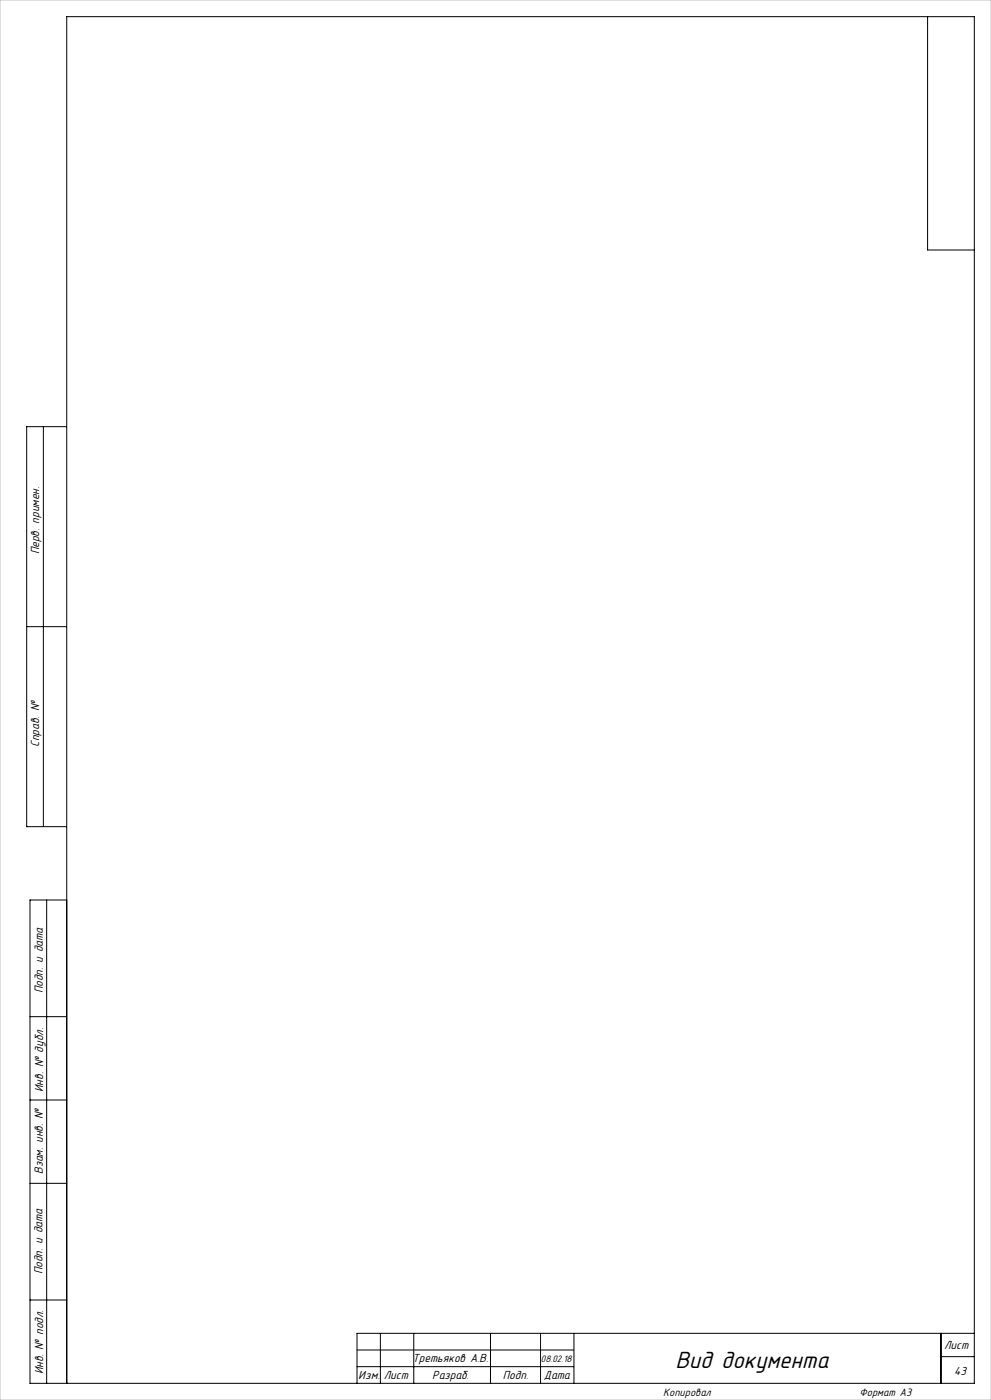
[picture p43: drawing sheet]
<svg xmlns="http://www.w3.org/2000/svg" width="297mm" height="420mm" viewBox="0 0 297 420" stroke-linecap="round" stroke-linejoin="round" font-family="sans-serif">
<defs><g id="words">
<text font-size="7.3" x="202.5" y="410.4">Вид документа</text>
<g font-size="3.7">
<text x="11.7" y="166.3" transform="rotate(-90 11.7 166.3)">Перв. примен.</text>
<text x="11.8" y="224.1" transform="rotate(-90 11.8 224.1)">Справ. №</text>
<text x="12.9" y="298" transform="rotate(-90 12.9 298)">Подп. и дата</text>
<text x="13" y="327.6" transform="rotate(-90 13 327.6)">Инв. № дубл.</text>
<text x="12.8" y="352.2" transform="rotate(-90 12.8 352.2)">Взам. инв. №</text>
<text x="12.8" y="382.3" transform="rotate(-90 12.8 382.3)">Подп. и дата</text>
<text x="283" y="404.8">Лист</text>
<text x="12.9" y="412.3" transform="rotate(-90 12.9 412.3)">Инв. № подл.</text>
<text x="107.4" y="413.7">Изм.</text>
<text x="115" y="413.8">Лист</text>
<text x="123.6" y="408.7">Третьяков А.В.</text>
<text x="129.6" y="413.7">Разраб.</text>
<text x="150.7" y="413.8">Подп.</text>
<text x="163" y="413.8">Дата</text>
<text x="285.9" y="412.5">43</text>
</g>
<g font-size="3.4">
<text x="198.8" y="418.9">Копировал</text>
<text x="257.6" y="418.9">Формат А3</text>
</g>
<text font-size="2.9" x="162.1" y="408.6">08.02.18</text>
</g></defs>
<g fill="none" stroke="#000" stroke-width=".3">
<path d="M278 5v70h14M13 128v120M20 128h-12v120h12M8 188h12M14 270v145M20 270h-11v145h283v-410h-272v410M9 305h11M9 330h11M9 355h11M9 390h11M114 400v15M124 400v15"/>
<path d="M147 400v15M162 400v15M172 400v15M282 400v15M292 400h-185v15M107 405h65M107 410h65M282 407h10"/>
</g>
<path d="M0 0h297v420h-297z" fill="none" stroke="#c0c0c0" stroke-width=".3"/>
<use href="#words"/>
</svg>
